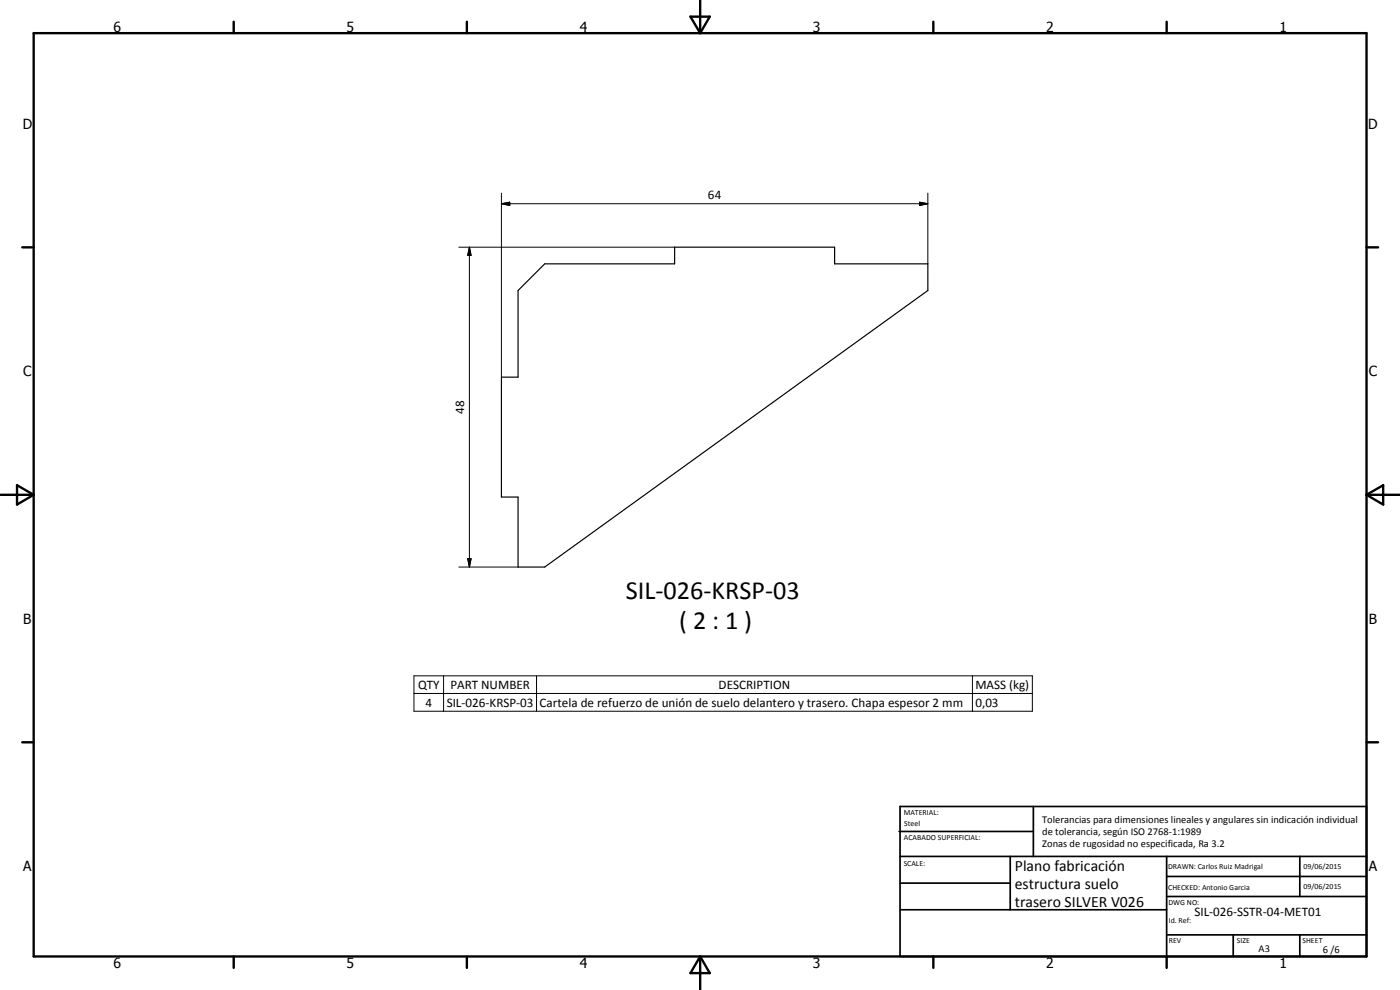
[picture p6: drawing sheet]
<svg xmlns="http://www.w3.org/2000/svg" width="420mm" height="297mm" viewBox="0 0 420 297" stroke-linecap="round" stroke-linejoin="round" font-family="sans-serif">
<defs><g id="words">
<g font-size="7.9">
<text x="187.8" y="179.7">SIL-026-KRSP-03</text>
<text x="203.8" y="188.7">( 2 : 1 )</text>
</g>
<g font-size="4.7">
<text x="304.6" y="261.2">Plano fabricación</text>
<text x="304.6" y="266.6">estructura suelo</text>
<text x="304.6" y="272">trasero SILVER V026</text>
</g>
<g font-size="4.2">
<text x="34" y="9.6">6</text>
<text x="104" y="9.6">5</text>
<text x="174" y="9.6">4</text>
<text x="244" y="9.6">3</text>
<text x="314" y="9.6">2</text>
<text x="384" y="9.6">1</text>
<text x="6.8" y="38.7">D</text>
<text x="410.6" y="38.7">D</text>
<text x="7" y="112.9">C</text>
<text x="410.8" y="112.9">C</text>
<text x="7" y="187.1">B</text>
<text x="410.8" y="187.1">B</text>
<text x="7" y="261.4">A</text>
<text x="410.8" y="261.4">A</text>
<text x="34" y="290.4">6</text>
<text x="104" y="290.4">5</text>
<text x="174" y="290.4">4</text>
<text x="244" y="290.4">3</text>
<text x="314" y="290.4">2</text>
<text x="384" y="290.4">1</text>
</g>
<g font-size="3.9">
<text x="212.5" y="59.6">64</text>
<text x="139.3" y="124.2" transform="rotate(-90 139.3 124.2)">48</text>
<text x="125.5" y="206.7">QTY</text>
<text x="135.2" y="206.7">PART NUMBER</text>
<text x="215.7" y="206.7">DESCRIPTION</text>
<text x="292.7" y="206.8">MASS (kg)</text>
<text x="127.7" y="212">4</text>
<text x="134.1" y="212">SIL-026-KRSP-03</text>
<text x="162" y="212.1">Cartela de refuerzo de unión de suelo delantero y trasero. Chapa espesor 2 mm</text>
<text x="292.7" y="212">0,03</text>
<text x="358.5" y="275">SIL-026-SSTR-04-MET01</text>
</g>
<g font-size="3.1">
<text x="312.7" y="246.8">Tolerancias para dimensiones lineales y angulares sin indicación individual</text>
<text x="312.7" y="250.4">de tolerancia, según ISO 2768-1:1989</text>
<text x="312.7" y="254">Zonas de rugosidad no especificada, Ra 3.2</text>
<text x="377.7" y="285.6">A3</text>
<text x="397" y="285.9">6 /6</text>
</g>
<g font-size="2.4">
<text x="271.2" y="244.4">MATERIAL:</text>
<text x="271.3" y="252">ACABADO SUPERFICIAL:</text>
<text x="271.4" y="247.9">Steel</text>
<text x="271.2" y="259.7">SCALE:</text>
<text x="350.6" y="260.8">DRAWN: Carlos Ruiz Madrigal</text>
<text x="391.2" y="260.6">09/06/2015</text>
<text x="350.6" y="267">CHECKED: Antonio Garcia</text>
<text x="391.2" y="266.7">09/06/2015</text>
<text x="350.6" y="271.4">DWG NO:</text>
<text x="350.8" y="276.9">Id. Ref:</text>
<text x="350.8" y="282.8">REV</text>
<text x="371.2" y="282.9">SIZE</text>
<text x="390.9" y="282.9">SHEET</text>
</g>
</g></defs>
<path d="M155.5 87.2l8-8h39v-5h48v5h28v8l-115 82.9h-8v-21h-5v-35.9h5z" fill="none" stroke="#000" stroke-width=".35"/>
<g fill="none" stroke="#000" stroke-width=".71">
<path d="M10.1 9.9h400v277.1h-400zM70.1 6.5v3.4M140.1 6.5v3.4M207.2 5h5.8l-2.9 4.9zM210.1 0v9.9M280.1 6.5v3.4M350.1 6.5v3.4M6.7 74.2h3.4M410.1 74.2h3.5M.1 148.5h10M5.1 145.6l5 2.9-5 2.9zM410.1 148.5h10"/>
<path d="M410.1 148.5l5-2.9v5.8zM6.7 222.7h3.4M410.1 222.7h3.5M70.1 287v3.4M140.1 287v3.4M210.1 287v10M210.1 287l2.9 5h-5.8zM280.1 287v3.4M350.1 287v3.4"/>
</g>
<g fill="none" stroke="#000" stroke-width=".51">
<path d="M269.8 249.5h40.3M270.1 242h140v45h-140zM270.1 257h140M303.2 257v16M310.1 242v15M350.1 257v30M390.1 257v12M270.1 265h33.1M270.1 273h80M350.1 269h60M350.1 263h60M350.1 280.5h60"/>
<path d="M370.1 280.5v6.5M390.1 280.5v6.5"/>
</g>
<g fill="none" stroke="#000" stroke-width=".3">
<path d="M150.5 58v55.2M278.5 58v21.2M137.7 74.2h64.8M140.9 74.2l.5 2.4h-1zM140.9 74.2v95.9M150.5 61.1l2.5-.4v.9zM150.5 61.1h128M276 60.7l2.5 .4-2.5 .5zM137.7 170.1h17.8M140.4 167.6h1l-.5 2.5zM124.2 202.8h185.6v10.6h-185.6zM124.2 208.1h185.6"/>
<path d="M133.1 202.8v10.6M161 202.8v10.6M291.8 202.8v10.6"/>
</g>
<path d="M140.9 74.2l.5 2.4h-1zM150.5 61.1l2.5-.4v.9zM276 60.7l2.5 .4-2.5 .5zM140.4 167.6h1l-.5 2.5z" fill="#000"/>
<use href="#words"/>
</svg>
